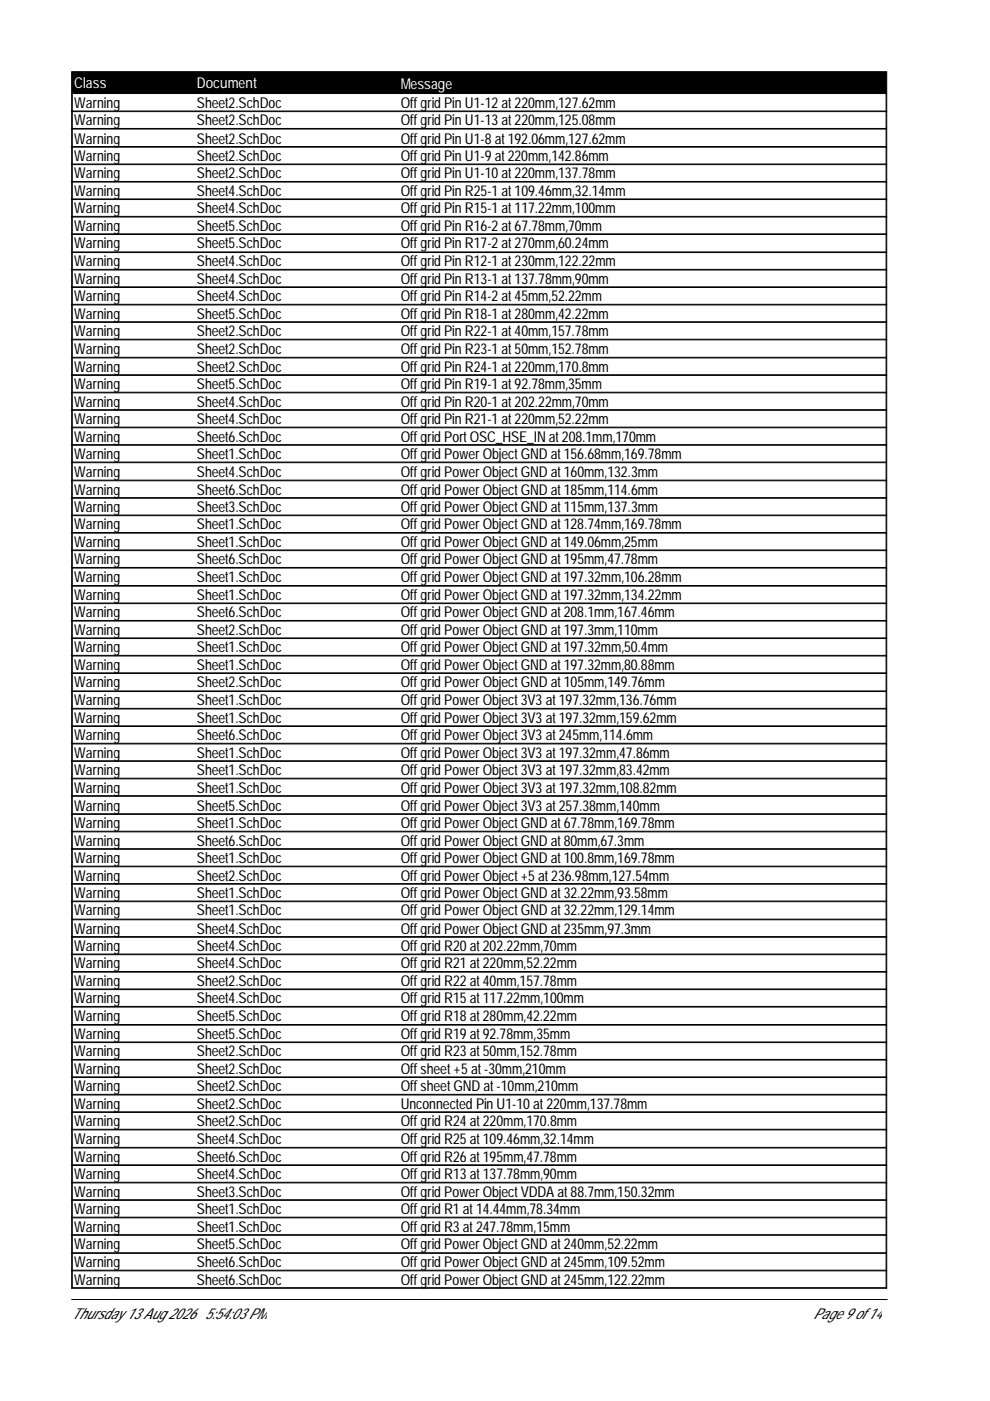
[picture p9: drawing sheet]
<svg xmlns="http://www.w3.org/2000/svg" width="210mm" height="297mm" viewBox="0 0 210 297" stroke-linecap="round" stroke-linejoin="round" font-family="sans-serif">
<defs><g id="words">
<g font-size="3.2" fill="#fff">
<text x="15.7" y="18.7">Class</text>
<text x="41.7" y="18.7">Document</text>
<text x="85" y="19">Message</text>
</g>
<g font-size="3.2">
<text x="15.7" y="22.9">Warning</text>
<text x="41.7" y="22.9">Sheet2.SchDoc</text>
<text x="85" y="22.9">Offgrid Pin U1-12at220mm,127.62mm</text>
<text x="15.7" y="26.6">Warning</text>
<text x="41.7" y="26.6">Sheet2.SchDoc</text>
<text x="85" y="26.6">Offgrid Pin U1-13at220mm,125.08mm</text>
<text x="15.7" y="30.4">Warning</text>
<text x="15.7" y="34.1">Warning</text>
<text x="41.7" y="30.4">Sheet2.SchDoc</text>
<text x="41.7" y="34.1">Sheet2.SchDoc</text>
<text x="85" y="30.4">Offgrid Pin U1-8at192.06mm,127.62mm</text>
<text x="85" y="34.1">Offgrid Pin U1-9at220mm,142.86mm</text>
<text x="15.7" y="37.8">Warning</text>
<text x="15.7" y="41.5">Warning</text>
<text x="41.7" y="37.8">Sheet2.SchDoc</text>
<text x="41.7" y="41.5">Sheet4.SchDoc</text>
<text x="85" y="37.8">Offgrid Pin U1-10at220mm,137.78mm</text>
<text x="85" y="41.5">Offgrid Pin R25-1 at109.46mm,32.14mm</text>
<text x="15.7" y="45.2">Warning</text>
<text x="41.7" y="45.2">Sheet4.SchDoc</text>
<text x="85" y="45.2">Offgrid Pin R15-1 at117.22mm,100mm</text>
<text x="15.7" y="48.9">Warning</text>
<text x="15.7" y="52.6">Warning</text>
<text x="41.7" y="48.9">Sheet5.SchDoc</text>
<text x="41.7" y="52.6">Sheet5.SchDoc</text>
<text x="85" y="48.9">Offgrid Pin R16-2at67.78mm,70mm</text>
<text x="85" y="52.6">Offgrid Pin R17-2at270mm,60.24mm</text>
<text x="15.7" y="56.5">Warning</text>
<text x="41.7" y="56.5">Sheet4.SchDoc</text>
<text x="85" y="56.5">Offgrid Pin R12-1 at230mm,122.22mm</text>
<text x="15.7" y="60.2">Warning</text>
<text x="15.7" y="63.9">Warning</text>
<text x="41.7" y="60.2">Sheet4.SchDoc</text>
<text x="41.7" y="63.9">Sheet4.SchDoc</text>
<text x="85" y="60.2">Offgrid Pin R13-1 at137.78mm,90mm</text>
<text x="85" y="63.9">Offgrid Pin R14-2at45mm,52.22mm</text>
<text x="15.7" y="67.6">Warning</text>
<text x="15.7" y="71.3">Warning</text>
<text x="41.7" y="67.6">Sheet5.SchDoc</text>
<text x="41.7" y="71.3">Sheet2.SchDoc</text>
<text x="85" y="67.6">Offgrid Pin R18-1 at280mm,42.22mm</text>
<text x="85" y="71.3">Offgrid Pin R22-1 at40mm,157.78mm</text>
<text x="15.7" y="75">Warning</text>
<text x="41.7" y="75">Sheet2.SchDoc</text>
<text x="85" y="75">Offgrid Pin R23-1 at50mm,152.78mm</text>
<text x="15.7" y="78.8">Warning</text>
<text x="15.7" y="82.5">Warning</text>
<text x="41.7" y="78.8">Sheet2.SchDoc</text>
<text x="41.7" y="82.5">Sheet5.SchDoc</text>
<text x="85" y="78.8">Offgrid Pin R24-1 at220mm,170.8mm</text>
<text x="85" y="82.5">Offgrid Pin R19-1 at92.78mm,35mm</text>
<text x="15.7" y="86.2">Warning</text>
<text x="15.7" y="89.9">Warning</text>
<text x="41.7" y="86.2">Sheet4.SchDoc</text>
<text x="41.7" y="89.9">Sheet4.SchDoc</text>
<text x="85" y="86.2">Offgrid Pin R20-1 at202.22mm,70mm</text>
<text x="85" y="89.9">Offgrid Pin R21-1 at220mm,52.22mm</text>
<text x="15.7" y="93.6">Warning</text>
<text x="41.7" y="93.6">Sheet6.SchDoc</text>
<text x="85" y="93.6">Offgrid PortOSC_HSE_IN at208.1mm,170mm</text>
<text x="15.7" y="97.3">Warning</text>
<text x="15.7" y="101.2">Warning</text>
<text x="41.7" y="97.3">Sheet1.SchDoc</text>
<text x="41.7" y="101.2">Sheet4.SchDoc</text>
<text x="85" y="97.3">Offgrid PowerObjectGND at156.68mm,169.78mm</text>
<text x="85" y="101.2">Offgrid PowerObjectGND at160mm,132.3mm</text>
<text x="15.7" y="104.9">Warning</text>
<text x="41.7" y="104.9">Sheet6.SchDoc</text>
<text x="85" y="104.9">Offgrid PowerObjectGND at185mm,114.6mm</text>
<text x="15.7" y="108.6">Warning</text>
<text x="15.7" y="112.3">Warning</text>
<text x="41.7" y="108.6">Sheet3.SchDoc</text>
<text x="41.7" y="112.3">Sheet1.SchDoc</text>
<text x="85" y="108.6">Offgrid PowerObjectGND at115mm,137.3mm</text>
<text x="85" y="112.3">Offgrid PowerObjectGND at128.74mm,169.78mm</text>
<text x="15.7" y="116">Warning</text>
<text x="15.7" y="119.7">Warning</text>
<text x="41.7" y="116">Sheet1.SchDoc</text>
<text x="41.7" y="119.7">Sheet6.SchDoc</text>
<text x="85" y="116">Offgrid PowerObjectGND at149.06mm,25mm</text>
<text x="85" y="119.7">Offgrid PowerObjectGND at195mm,47.78mm</text>
<text x="15.7" y="123.4">Warning</text>
<text x="41.7" y="123.4">Sheet1.SchDoc</text>
<text x="85" y="123.4">Offgrid PowerObjectGND at197.32mm,106.28mm</text>
<text x="15.7" y="127.2">Warning</text>
<text x="15.7" y="130.9">Warning</text>
<text x="41.7" y="127.2">Sheet1.SchDoc</text>
<text x="41.7" y="130.9">Sheet6.SchDoc</text>
<text x="85" y="127.2">Offgrid PowerObjectGND at197.32mm,134.22mm</text>
<text x="85" y="130.9">Offgrid PowerObjectGND at208.1mm,167.46mm</text>
<text x="15.7" y="134.6">Warning</text>
<text x="41.7" y="134.6">Sheet2.SchDoc</text>
<text x="85" y="134.6">Offgrid PowerObjectGND at197.3mm,110mm</text>
<text x="15.7" y="138.3">Warning</text>
<text x="15.7" y="142">Warning</text>
<text x="41.7" y="138.3">Sheet1.SchDoc</text>
<text x="41.7" y="142">Sheet1.SchDoc</text>
<text x="85" y="138.3">Offgrid PowerObjectGND at197.32mm,50.4mm</text>
<text x="85" y="142">Offgrid PowerObjectGND at197.32mm,80.88mm</text>
<text x="15.7" y="145.7">Warning</text>
<text x="15.7" y="149.5">Warning</text>
<text x="41.7" y="145.7">Sheet2.SchDoc</text>
<text x="41.7" y="149.5">Sheet1.SchDoc</text>
<text x="85" y="145.7">Offgrid PowerObjectGND at105mm,149.76mm</text>
<text x="85" y="149.5">Offgrid PowerObject3V3at197.32mm,136.76mm</text>
<text x="15.7" y="153.2">Warning</text>
<text x="41.7" y="153.2">Sheet1.SchDoc</text>
<text x="85" y="153.2">Offgrid PowerObject3V3at197.32mm,159.62mm</text>
<text x="15.7" y="156.9">Warning</text>
<text x="15.7" y="160.7">Warning</text>
<text x="41.7" y="156.9">Sheet6.SchDoc</text>
<text x="41.7" y="160.7">Sheet1.SchDoc</text>
<text x="85" y="156.9">Offgrid PowerObject3V3at245mm,114.6mm</text>
<text x="85" y="160.7">Offgrid PowerObject3V3at197.32mm,47.86mm</text>
<text x="15.7" y="164.4">Warning</text>
<text x="41.7" y="164.4">Sheet1.SchDoc</text>
<text x="85" y="164.4">Offgrid PowerObject3V3at197.32mm,83.42mm</text>
<text x="15.7" y="168.1">Warning</text>
<text x="15.7" y="171.9">Warning</text>
<text x="41.7" y="168.1">Sheet1.SchDoc</text>
<text x="41.7" y="171.9">Sheet5.SchDoc</text>
<text x="85" y="168.1">Offgrid PowerObject3V3at197.32mm,108.82mm</text>
<text x="85" y="171.9">Offgrid PowerObject3V3at257.38mm,140mm</text>
<text x="15.7" y="175.6">Warning</text>
<text x="15.7" y="179.3">Warning</text>
<text x="41.7" y="175.6">Sheet1.SchDoc</text>
<text x="41.7" y="179.3">Sheet6.SchDoc</text>
<text x="85" y="175.6">Offgrid PowerObjectGND at67.78mm,169.78mm</text>
<text x="85" y="179.3">Offgrid PowerObjectGND at80mm,67.3mm</text>
<text x="15.7" y="183">Warning</text>
<text x="41.7" y="183">Sheet1.SchDoc</text>
<text x="85" y="183">Offgrid PowerObjectGND at100.8mm,169.78mm</text>
<text x="15.7" y="186.7">Warning</text>
<text x="15.7" y="190.4">Warning</text>
<text x="41.7" y="186.7">Sheet2.SchDoc</text>
<text x="41.7" y="190.4">Sheet1.SchDoc</text>
<text x="85" y="186.7">Offgrid PowerObject+5at236.98mm,127.54mm</text>
<text x="85" y="190.4">Offgrid PowerObjectGND at32.22mm,93.58mm</text>
<text x="15.7" y="194.1">Warning</text>
<text x="15.7" y="197.9">Warning</text>
<text x="41.7" y="194.1">Sheet1.SchDoc</text>
<text x="41.7" y="197.9">Sheet4.SchDoc</text>
<text x="85" y="194.1">Offgrid PowerObjectGND at32.22mm,129.14mm</text>
<text x="85" y="197.9">Offgrid PowerObjectGND at235mm,97.3mm</text>
<text x="15.7" y="201.6">Warning</text>
<text x="41.7" y="201.6">Sheet4.SchDoc</text>
<text x="85" y="201.6">Offgrid R20at202.22mm,70mm</text>
<text x="15.7" y="205.3">Warning</text>
<text x="15.7" y="209">Warning</text>
<text x="41.7" y="205.3">Sheet4.SchDoc</text>
<text x="41.7" y="209">Sheet2.SchDoc</text>
<text x="85" y="205.3">Offgrid R21 at220mm,52.22mm</text>
<text x="85" y="209">Offgrid R22at40mm,157.78mm</text>
<text x="15.7" y="212.7">Warning</text>
<text x="41.7" y="212.7">Sheet4.SchDoc</text>
<text x="85" y="212.7">Offgrid R15at117.22mm,100mm</text>
<text x="15.7" y="216.4">Warning</text>
<text x="15.7" y="220.3">Warning</text>
<text x="41.7" y="216.4">Sheet5.SchDoc</text>
<text x="41.7" y="220.3">Sheet5.SchDoc</text>
<text x="85" y="216.4">Offgrid R18at280mm,42.22mm</text>
<text x="85" y="220.3">Offgrid R19at92.78mm,35mm</text>
<text x="15.7" y="224">Warning</text>
<text x="15.7" y="227.7">Warning</text>
<text x="41.7" y="224">Sheet2.SchDoc</text>
<text x="41.7" y="227.7">Sheet2.SchDoc</text>
<text x="85" y="224">Offgrid R23at50mm,152.78mm</text>
<text x="85" y="227.7">Offsheet+5at-30mm,210mm</text>
<text x="15.7" y="231.4">Warning</text>
<text x="41.7" y="231.4">Sheet2.SchDoc</text>
<text x="85" y="231.4">OffsheetGND at-10mm,210mm</text>
<text x="15.7" y="235.1">Warning</text>
<text x="15.7" y="238.8">Warning</text>
<text x="41.7" y="235.1">Sheet2.SchDoc</text>
<text x="41.7" y="238.8">Sheet2.SchDoc</text>
<text x="85" y="235.1">Unconnected Pin U1-10at220mm,137.78mm</text>
<text x="85" y="238.8">Offgrid R24at220mm,170.8mm</text>
<text x="15.7" y="242.5">Warning</text>
<text x="41.7" y="242.5">Sheet4.SchDoc</text>
<text x="85" y="242.5">Offgrid R25at109.46mm,32.14mm</text>
<text x="15.7" y="246.3">Warning</text>
<text x="15.7" y="250">Warning</text>
<text x="41.7" y="246.3">Sheet6.SchDoc</text>
<text x="41.7" y="250">Sheet4.SchDoc</text>
<text x="85" y="246.3">Offgrid R26at195mm,47.78mm</text>
<text x="85" y="250">Offgrid R13at137.78mm,90mm</text>
<text x="15.7" y="253.7">Warning</text>
<text x="15.7" y="257.4">Warning</text>
<text x="41.7" y="253.7">Sheet3.SchDoc</text>
<text x="41.7" y="257.4">Sheet1.SchDoc</text>
<text x="85" y="253.7">Offgrid PowerObjectVDDA at88.7mm,150.32mm</text>
<text x="85" y="257.4">Offgrid R1 at14.44mm,78.34mm</text>
<text x="15.7" y="261.1">Warning</text>
<text x="41.7" y="261.1">Sheet1.SchDoc</text>
<text x="85" y="261.1">Offgrid R3at247.78mm,15mm</text>
<text x="15.7" y="264.8">Warning</text>
<text x="15.7" y="268.7">Warning</text>
<text x="41.7" y="264.8">Sheet5.SchDoc</text>
<text x="41.7" y="268.7">Sheet6.SchDoc</text>
<text x="85" y="264.8">Offgrid PowerObjectGND at240mm,52.22mm</text>
<text x="85" y="268.7">Offgrid PowerObjectGND at245mm,109.52mm</text>
<text x="15.7" y="272.4">Warning</text>
<text x="41.7" y="272.4">Sheet6.SchDoc</text>
<text x="85" y="272.4">Offgrid PowerObjectGND at245mm,122.22mm</text>
<text x="15.2" y="279.7">Thursday 13Aug 2026 5:54:03PM</text>
<text x="172.4" y="279.7">Page 9 of14</text>
</g>
</g></defs>
<path d="M15.2 15.2h172.8v4.6h-172.8z" fill="#000" stroke="#000" stroke-width=".21"/>
<g fill="none" stroke="#000" stroke-width=".21">
<path d="M15.2 20v7.4h172.8v-7.4M15.3 20v7.4M187.9 20v7.4M15.2 23.7h172.8M15.2 23.5h172.8M15.2 27.5v25.9h172.8v-25.9M15.2 27.2h172.8M15.2 31.2h172.8M15.2 31.1h172.8M15.2 34.9h172.8M15.2 34.8h172.8M15.2 38.6h172.8"/>
<path d="M15.2 38.5h172.8M15.3 27.5v25.9M187.9 27.5v25.9M15.2 53.5h172.8v22.3h-172.8zM15.2 42.3h172.8M15.2 42.2h172.8M15.2 46h172.8M15.2 45.9h172.8M15.2 49.7h172.8M15.2 49.6h172.8M15.2 57.2h172.8M15.2 57.1h172.8"/>
<path d="M15.3 53.5v22.3M187.9 53.5v22.3M15.2 75.9h172.8v22.2h-172.8zM15.2 60.9h172.8M15.2 60.8h172.8M15.2 64.7h172.8M15.2 64.5h172.8M15.2 68.4h172.8M15.2 68.2h172.8M15.2 72.1h172.8M15.2 71.9h172.8M15.2 79.6h172.8"/>
<path d="M15.2 79.5h172.8M15.3 75.9v22.2M187.9 75.9v22.2M15.2 98.2v25.9h172.8v-25.9M15.2 83.3h172.8M15.2 83.2h172.8M15.2 87h172.8M15.2 86.9h172.8M15.2 90.7h172.8M15.2 90.6h172.8M15.2 94.4h172.8M15.2 94.3h172.8"/>
<path d="M15.2 98h172.8M15.3 98.2v25.9M187.9 98.2v25.9M15.2 101.9h172.8M15.2 101.8h172.8M15.2 105.6h172.8M15.2 105.5h172.8M15.2 109.3h172.8M15.2 109.2h172.8M15.2 113h172.8M15.2 112.9h172.8M15.2 116.7h172.8"/>
<path d="M15.2 116.6h172.8M15.2 124.3h172.8v22.2h-172.8zM15.2 120.4h172.8M15.2 120.3h172.8M15.2 128h172.8M15.2 127.8h172.8M15.2 131.7h172.8M15.2 131.5h172.8M15.2 135.4h172.8M15.2 135.3h172.8M15.2 139.1h172.8M15.2 139h172.8"/>
<path d="M15.3 124.3v22.2M187.9 124.3v22.2M15.2 146.6h172.8v22.2h-172.8zM15.2 142.8h172.8M15.2 142.7h172.8M15.2 150.3h172.8M15.2 150.2h172.8M15.2 154h172.8M15.2 153.9h172.8M15.2 157.7h172.8M15.2 157.6h172.8M15.3 146.6v22.2"/>
<path d="M187.9 146.6v22.2M15.2 169v25.9h172.8v-25.9M15.2 161.4h172.8M15.2 161.3h172.8M15.2 165.1h172.8M15.2 165h172.8M15.2 168.7h172.8M15.2 172.7h172.8M15.2 172.5h172.8M15.2 176.4h172.8M15.2 176.2h172.8M15.2 179.9h172.8"/>
<path d="M15.3 169v25.9M187.9 169v25.9M15.2 195h172.8v22.2h-172.8zM15.2 180.1h172.8M15.2 183.8h172.8M15.2 183.6h172.8M15.2 187.5h172.8M15.2 187.3h172.8M15.2 191.2h172.8M15.2 191h172.8M15.2 198.7h172.8M15.2 198.6h172.8"/>
<path d="M15.3 195v22.2M187.9 195v22.2M15.2 217.4h172.8v25.9h-172.8zM15.2 202.4h172.8M15.2 202.3h172.8M15.2 206.1h172.8M15.2 206h172.8M15.2 209.8h172.8M15.2 209.7h172.8M15.2 213.5h172.8M15.2 213.4h172.8M15.3 217.4v25.9"/>
<path d="M187.9 217.4v25.9M15.2 221.1h172.8M15.2 220.9h172.8M15.2 224.8h172.8M15.2 224.6h172.8M15.2 228.5h172.8M15.2 228.3h172.8M15.2 232.2h172.8M15.2 232h172.8M15.2 235.9h172.8M15.2 235.7h172.8M15.2 239.6h172.8"/>
<path d="M15.2 239.4h172.8M15.2 243.4h172.8v22.2h-172.8zM15.2 247.1h172.8M15.2 247h172.8M15.2 250.8h172.8M15.2 250.7h172.8M15.2 254.5h172.8M15.2 254.4h172.8M15.2 258.2h172.8M15.2 258.1h172.8M15.3 243.4v22.2M187.9 243.4v22.2"/>
<path d="M15.2 265.7h172.8v7.4h-172.8zM15.2 261.9h172.8M15.2 261.8h172.8M15.2 269.4h172.8M15.2 269.3h172.8M15.2 273h172.8M15.2 275.5h172.9M15.3 265.7v7.4M187.9 265.7v7.4"/>
</g>
<use href="#words"/>
</svg>
